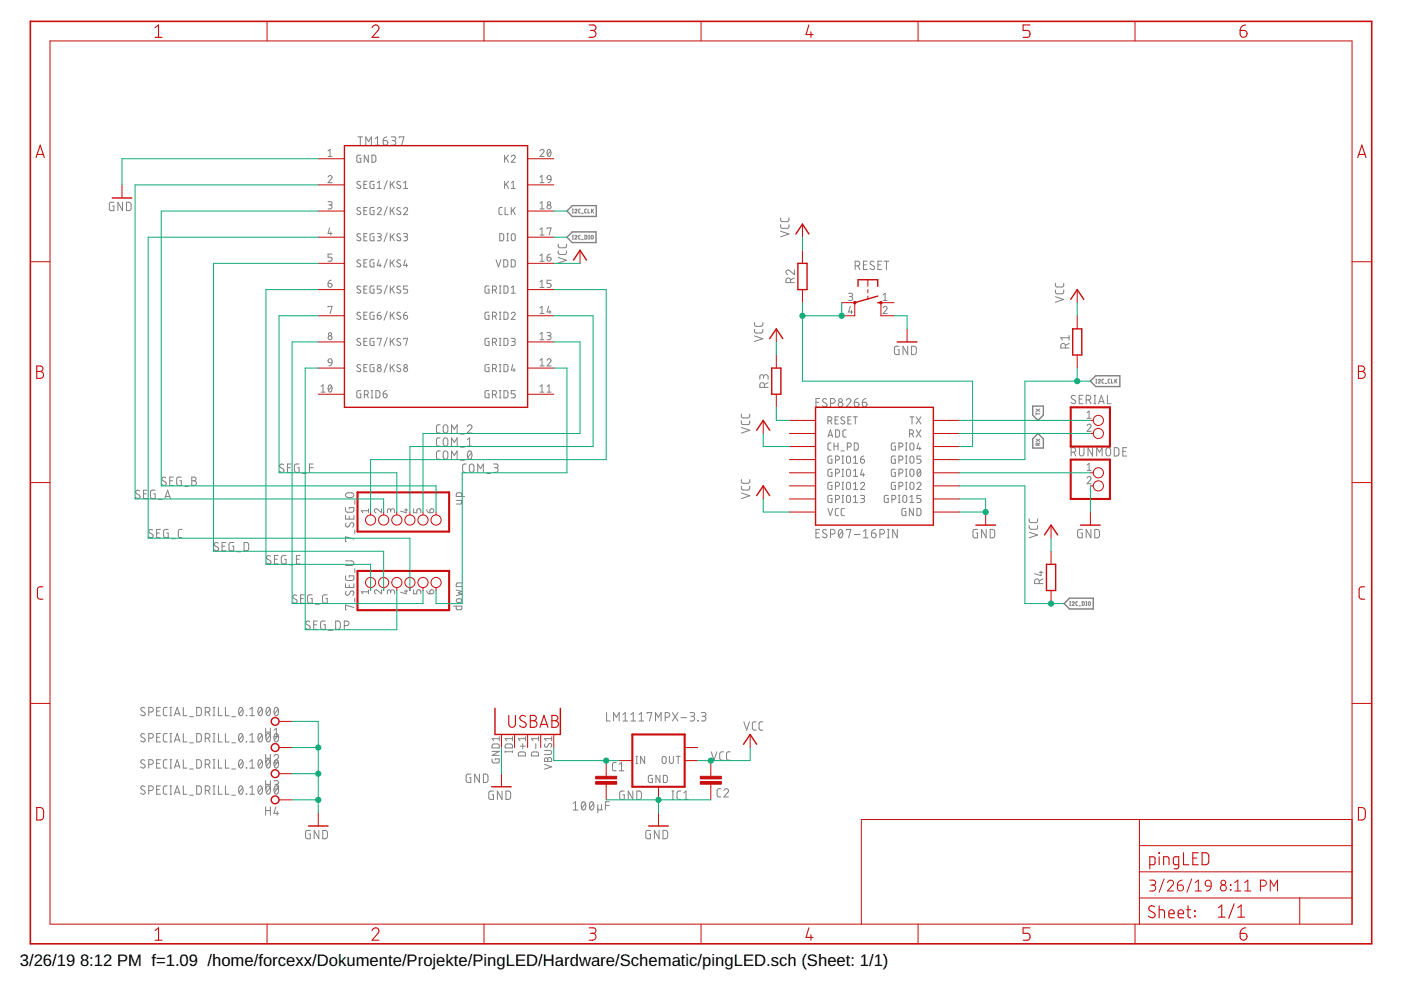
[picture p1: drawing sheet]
<svg xmlns="http://www.w3.org/2000/svg" width="297mm" height="210mm" viewBox="0 0 297 210" stroke-linecap="round" stroke-linejoin="round" font-family="sans-serif">
<defs><g id="words">
<g font-size="3.5">
<text x="4.2" y="204.7">3/26/19</text>
<text x="17" y="204.7">8:12 PM f=1.09 /home/forcexx/Dokumente/Projekte/PingLED/Hardware/Schematic/pingLED.sch (Sheet: 1/1)</text>
</g>
</g></defs>
<g fill="none" stroke="#808080" stroke-width=".21">
<path d="M69.6 37.5a.41 .41 0 0 1 .5-.3 .41 .41 0 0 1 .2 .7l-.7 .8h.8M69.6 32l.4-.3v1.5M69.6 33.2h.8M75.9 29h1M76.4 29v1.8M76.4 38.6l-.5-.1-.2 .3 .2 .3 .4 .2a.41 .41 0 0 1 0 .7 .41 .41 0 0 1-.7-.2M76.5 32.9h-.6l-.2 .2-.1 1 .3 .3h.6v-.8h-.3M77.2 39.1h.5M77.6 30.8v-1.8l.5 1 .6-1v1.8M77.8 38.4h-.6v1.6h.6M78.1 32.9v1.5l-.9-1.5v1.5M78.8 32.9h.6l.3 .2v.9l-.3 .4h-.6z"/>
<path d="M79.3 38.4l-.6 .1-.2 .2-.1 .9 .3 .3 .6 .1v-.9h-.3M79.5 29.4l.5-.4v1.8M79.5 30.8h1M80 40h.8M80 38.8l.4-.4v1.6M81.2 29.8h.6a.5 .5 0 0 1 .4 .5 .5 .5 0 0 1-.5 .5 .5 .5 0 0 1-.5-.5zM82 29l-.4 .2-.4 .6M82.1 38.3l-.7 1.8M82.7 38.4v1.6M83 29h.5a.39 .39 0 0 1 .4 .4 .39 .39 0 0 1-.4 .4h-.4M83.1 39l.5 1M83.4 29.8a.5 .5 0 0 1 .5 .5 .5 .5 0 0 1-.5 .5h-.4"/>
<path d="M83.6 38.4l-.9 1M84.6 29.2v-.2h1l-.4 1.8M84.9 38.6l-.5-.1-.2 .3 .1 .3 .5 .2a.39 .39 0 0 1 0 .6 .39 .39 0 0 1-.5 0l-.2-.1M85.6 40h.8M85.6 38.8l.4-.4v1.6M107 32.9v1.5M107 38.4v1.6M107.3 39l.5 1M107.3 33.5l.5 .9M107.8 38.4l-.8 1M107.8 32.9l-.8 .9M108.4 33.2a.42 .42 0 0 1 .6-.3 .42 .42 0 0 1 .1 .7l-.7 .8h.8"/>
<path d="M108.4 40h.8M108.4 38.8l.4-.4v1.6M114.5 32a.41 .41 0 0 1 .6-.3 .41 .41 0 0 1 .1 .6l-.7 .9h.8M114.5 38.7h.8M114.5 37.5l.4-.3v1.5M116.1 37.3l.3-.1 .3 .1 .1 .8-.7-.1-.1-.4zM116.2 31.8l.2-.1a.9 .9 0 0 1 0 1.5 .93 .93 0 0 1-.2-1.4zM116.8 32l-.7 .9M116.8 38.1l-.2 .5-.4 .1M24.2 42.9h-.6l-.4 .2v1.2l.2 .3 .8 .1v-1h-.3M26 42.9v1.8l-1-1.8v1.8M26.8 42.9h.7l.3 .3v1.1l-.3 .3-.7 .1z"/>
<path d="M69.6 42.8h.6l.2 .2-.2 .4-.5 .1M69.9 48.3l-.3 1.2h.8M70 43.5a.42 .42 0 0 1 .4 .4 .42 .42 0 0 1-.4 .4h-.4M70.1 49.2v.6M70.2 59.4l-.4 .1-.2 .6M70.4 53.9h-.8v.6h.5a.43 .43 0 0 1 .3 .5 .43 .43 0 0 1-.3 .4h-.5M76.4 44.1l-.5-.1-.2 .3 .1 .3 .5 .3a.42 .42 0 0 1 0 .6 .42 .42 0 0 1-.7-.2M76.4 49.7l-.5-.1-.2 .3 .1 .2 .5 .3a.42 .42 0 0 1 0 .7 .42 .42 0 0 1-.7-.3M76.4 55.2l-.4-.1-.3 .3 .1 .2 .5 .4a.42 .42 0 0 1 0 .6 .42 .42 0 0 1-.7-.2M77.2 44.7h.5M77.2 50.2h.5M77.2 55.8h.5"/>
<path d="M77.8 44h-.6v1.5h.6M77.8 49.5h-.6v1.6h.6M77.8 55.1h-.6v1.5h.6M79.3 44h-.6l-.2 .2-.1 1 .3 .3h.6v-.8h-.3M79.3 49.5l-.6 .1-.2 .1-.1 1 .3 .3 .6 .1v-.9h-.3M79.3 55.1h-.5l-.3 .2v1.1l.2 .2h.6v-.8h-.3M80 44.3a.41 .41 0 0 1 .6-.3 .41 .41 0 0 1 .1 .7l-.7 .8h.8M80 49.5l.6 .1 .2 .2-.2 .4h-.4M80.3 55.1l-.3 1.2h.8M80.4 50.2a.42 .42 0 0 1 .4 .4 .42 .42 0 0 1-.4 .5h-.4M80.6 55.9v.7M82.1 43.8l-.7 1.9"/>
<path d="M82.1 49.4l-.7 1.8M82.1 54.9l-.7 1.9M82.7 44v1.5M82.7 49.5v1.6M82.7 55.1v1.5M83.1 44.6l.5 .9M83.1 50.1l.5 1M83.1 55.7l.5 .9M83.6 44l-.9 .9M83.6 49.5l-.9 1M83.6 55.1l-.9 .9M84.9 44.1l-.5-.1-.2 .3v.3l.6 .3a.39 .39 0 0 1 0 .6 .39 .39 0 0 1-.5-.1l-.2-.1"/>
<path d="M84.9 49.7l-.5-.1-.2 .3v.2l.6 .3a.39 .39 0 0 1 0 .6 .39 .39 0 0 1-.5 0l-.2-.2M84.9 55.2l-.4-.1-.3 .3v.2l.6 .4a.39 .39 0 0 1 .1 .6 .39 .39 0 0 1-.6-.1l-.2-.1M85.6 44.3a.41 .41 0 0 1 .6-.3 .41 .41 0 0 1 .1 .7l-.7 .8h.8M85.6 49.5l.6 .1 .2 .2-.2 .4h-.5M85.9 55.1l-.3 1.2h.8M86 50.2a.42 .42 0 0 1 .4 .4 .42 .42 0 0 1-.4 .5h-.4M86.2 55.9v.7M105.2 55.1l.5 1.5 .5-1.5M106 49.5l.6 .1 .2 .2v1l-.2 .2-.6 .1zM106.5 44h-.5l-.2 .3 .1 1.1 .6 .1M106.8 55.1h.6l.2 .3v.9l-.2 .3h-.6zM107.1 44v1.5h.7"/>
<path d="M107.5 51.1h.3M107.5 49.5h.3M107.6 49.5v1.6M108.4 55.1h.6l.2 .3v.9l-.2 .3h-.6zM108.4 44v1.5M108.5 49.7l.3-.2 .3 .2 .1 .9a.42 .42 0 0 1-.4 .5 .42 .42 0 0 1-.4-.5zM108.7 44.6l.5 .9M109.2 44l-.8 .9M114.5 44.3h.8M114.5 55.4h.8M114.5 43.1l.4-.3v1.5M114.5 48.7l.4-.4v1.5"/>
<path d="M114.5 54.2l.4-.3v1.5M114.5 59.8l.4-.4v1.5M114.5 49.8h.8M116 54.5h.5a.42 .42 0 0 1 .3 .5 .42 .42 0 0 1-.4 .4 .42 .42 0 0 1-.4-.4zM116 48.5v-.2h.8l-.4 1.5M116.7 53.9l-.4 .1-.3 .5M116.8 59.4h-.8v.7h.5a.43 .43 0 0 1 .3 .4 .43 .43 0 0 1-.3 .4h-.5M118.3 53.2l.1 .5 .3 .3 1.2-.1 .2-.2v-.5M118.3 51.8l.1 .5 .3 .2h1.2l.2-.2v-.5M118.3 54.6l1.8 .6-1.8 .6M121.4 50.7h.2M121.4 49.9h.2"/>
<path d="M121.4 45.1h.2M121.4 44.3h.2M121.5 44.3v.8M121.5 49.9v.8M121.9 50.1a.22 .22 0 0 1 .3-.2 .22 .22 0 0 1 .1 .3l-.4 .5h.4M121.9 44.5a.22 .22 0 0 1 .3-.1 .22 .22 0 0 1 .1 .3l-.4 .4h.4M123 49.9h-.2l-.1 .2v.5l.3 .1M123 44.3l-.2 .1-.1 .1v.6h.3M123.3 50.8h.4M123.3 45.2h.4M124 49.9l.4 .1v.7h-.4zM124.3 44.3l-.3 .2v.6h.3"/>
<path d="M124.7 44.3v.8h.3M124.8 50.7h.2M124.8 49.9h.2M124.9 49.9v.8M125.3 50l.2-.1 .2 .1-.1 .7-.3-.1zM125.4 44.3v.8M125.6 44.7l.2 .4M125.8 44.3l-.4 .5M165.5 47.6v.6l.4 .2h1.1l.2-.2 .1-.6M165.5 46.2v.6l.4 .2h1.1l.2-.2 .1-.6M165.5 49l1.8 .6-1.8 .6M167.6 59.9v-.5a.49 .49 0 0 0-.5-.5 .49 .49 0 0 0-.5 .5v.5h1.8"/>
<path d="M168.4 57.2v1l-1-.8a.49 .49 0 0 0-.8 .1 .49 .49 0 0 0 .4 .7M168.4 58.9l-.8 .4M181.3 56.4h.5a.5 .5 0 0 0 .5-.5 .5 .5 0 0 0-.5-.5h-.5v1.7M181.9 56.4l.4 .7M183.1 56.2h.6M183.9 55.4h-.8v1.7h.8M185.3 55.5l-.6-.1-.2 .4 .1 .2 .6 .4a.45 .45 0 0 1 .1 .7 .45 .45 0 0 1-.7-.1l-.2-.1M186.1 56.2h.6M186.9 55.4h-.8v1.7h.8M187.5 55.4h.9M187.9 55.4v1.7M69.6 60.1h.5a.43 .43 0 0 1 .3 .5 .43 .43 0 0 1-.4 .3 .43 .43 0 0 1-.4-.4z"/>
<path d="M69.6 65.1v-.1h.8l-.4 1.5M69.7 76.2l.3-.1 .3 .1 .1 .7-.7-.1-.1-.3zM70.4 76.9l-.1 .4-.6 .3M76.4 60.8l-.5-.1-.2 .3 .2 .3 .4 .2a.35 .35 0 0 1 .1 .5 .35 .35 0 0 1-.4 .1l-.4-.1M76.4 66.3l-.5-.1-.2 .3 .2 .3 .4 .3a.41 .41 0 0 1 0 .6 .41 .41 0 0 1-.7-.2M76.4 71.9l-.5-.1-.2 .3 .2 .3 .4 .2a.41 .41 0 0 1 0 .7 .41 .41 0 0 1-.7-.3M76.4 77.4l-.5-.1-.2 .3 .2 .3 .4 .3a.41 .41 0 0 1 0 .6 .41 .41 0 0 1-.7-.2M77.2 61.3h.5M77.2 66.9h.5M77.2 72.4h.5M77.2 78h.5M77.8 60.6h-.6v1.6h.6"/>
<path d="M77.8 66.2h-.6v1.5h.6M77.8 71.7h-.6v1.6h.6M77.8 77.3h-.6v1.5h.6M79.3 60.6l-.6 .1-.2 .1-.1 1 .3 .3 .6 .1v-.9h-.3M79.3 66.2h-.6l-.2 .2-.1 1 .3 .3h.6v-.8h-.3M79.3 71.7l-.6 .1-.2 .1-.1 1 .3 .3 .6 .1v-.9h-.3M79.3 77.3h-.6l-.2 .2-.1 1 .3 .3h.6v-.8h-.3M80 66.9h.5a.42 .42 0 0 1 .3 .4 .42 .42 0 0 1-.4 .4 .42 .42 0 0 1-.4-.4zM80 71.9v-.2h.8l-.4 1.6M80.7 66.2l-.4 .1-.3 .6M80.8 60.6h-.8v.7h.5a.43 .43 0 0 1 .3 .4 .43 .43 0 0 1-.3 .5h-.5M82.1 60.5l-.7 1.8"/>
<path d="M82.1 66l-.7 1.9M82.1 71.6l-.7 1.8M82.1 77.1l-.7 1.9M82.7 60.6v1.6M82.7 66.2v1.5M82.7 71.7v1.6M82.7 77.3v1.5M83.1 61.2l.5 1M83.1 66.8l.5 .9M83.1 72.3l.5 1M83.1 77.9l.5 .9M83.6 60.6l-.9 1"/>
<path d="M83.6 66.2l-.9 .9M83.6 71.7l-.9 1M83.6 77.3l-.9 .9M84.9 60.8l-.5-.1-.2 .3 .1 .3 .5 .2a.38 .38 0 0 1 0 .6 .38 .38 0 0 1-.5 0l-.2-.1M84.9 66.3l-.5-.1-.2 .3 .1 .3 .5 .3a.38 .38 0 0 1 0 .6 .38 .38 0 0 1-.5-.1l-.2-.1M84.9 71.9l-.5-.1-.2 .3 .1 .3 .5 .2a.38 .38 0 0 1 0 .6 .38 .38 0 0 1-.5 0l-.2-.2M84.9 77.4l-.5-.1-.2 .3 .1 .3 .5 .3a.38 .38 0 0 1 0 .6 .38 .38 0 0 1-.5-.1l-.2-.1M85.6 66.9h.5a.42 .42 0 0 1 .3 .4 .42 .42 0 0 1-.4 .4 .42 .42 0 0 1-.4-.4zM85.6 71.9v-.2h.8l-.4 1.6M86.3 66.2l-.4 .1-.3 .6M86.4 60.6h-.8v.7h.5a.43 .43 0 0 1 .3 .4 .43 .43 0 0 1-.3 .5h-.5M103.7 77.3h-.7l-.2 .2v1l.2 .3h.7v-.8h-.3"/>
<path d="M103.7 71.7l-.7 .1-.2 .1v1l.2 .3 .7 .1v-.9h-.3M103.7 66.2h-.7l-.2 .2v1l.2 .3h.7v-.8h-.3M103.7 60.6l-.7 .1-.2 .1 .1 1.3 .8 .1v-.9h-.3M104.4 78.1h.4a.42 .42 0 0 0 .5-.4 .42 .42 0 0 0-.5-.4h-.4v1.5M104.4 72.6h.4a.42 .42 0 0 0 .5-.4 .42 .42 0 0 0-.5-.5h-.4v1.6M104.4 67h.4a.42 .42 0 0 0 .5-.4 .42 .42 0 0 0-.5-.4h-.4v1.5M104.4 61.5h.4a.42 .42 0 0 0 .5-.4 .42 .42 0 0 0-.5-.5h-.4v1.6M104.9 78.1l.4 .7M104.9 72.6l.4 .7M104.9 67l.4 .7M104.9 61.5l.4 .7M105.9 62.2h.3"/>
<path d="M105.9 60.6h.3M105.9 67.7h.3M105.9 66.2h.3M105.9 73.3h.3M105.9 71.7h.3M105.9 78.8h.3M105.9 77.3h.3M106 60.6v1.6M106 66.2v1.5M106 71.7v1.6M106 77.3v1.5M106.8 77.3h.6l.3 .2v1l-.3 .3h-.6z"/>
<path d="M106.8 71.7l.6 .1 .3 .2v1l-.3 .2-.6 .1zM106.8 66.2h.6l.3 .2v1l-.3 .3h-.6zM106.8 60.6l.6 .1 .3 .2v1l-.3 .2-.6 .1zM108.4 71.7l.7 .1 .1 .2-.1 .4h-.5M108.4 66.5a.42 .42 0 0 1 .6-.3 .42 .42 0 0 1 .1 .7l-.7 .8h.8M108.4 62.2h.8M108.4 61l.4-.4v1.6M108.7 77.3l-.3 1.2h.8M108.8 72.4a.42 .42 0 0 1 .4 .4 .42 .42 0 0 1-.4 .5h-.4M109 78.1v.7M114.5 65.3l.4-.3v1.5M114.5 70.8l.4-.3v1.5"/>
<path d="M114.5 76.4l.4-.3v1.5M114.5 77.6h.8M114.5 72h.8M114.5 66.5h.8M114.5 60.9h.8M116 76.4a.41 .41 0 0 1 .6-.3 .41 .41 0 0 1 .1 .6l-.7 .9h.8M116 70.5h.6l.2 .3-.2 .4h-.4M116.3 65l-.3 1.1h.8M116.4 71.2a.42 .42 0 0 1 .4 .4 .42 .42 0 0 1-.4 .4h-.4M116.6 65.8v.7M160 69.8v.6l.3 .2h1.2l.2-.2v-.6M160 68.4v.5l.3 .3h1.2l.2-.3v-.5"/>
<path d="M160 71.2l1.7 .6-1.7 .6M161.9 79.9a.49 .49 0 0 1 .5-.5 .49 .49 0 0 1 .5 .5v.5M179.9 62.2h.5l.4 .2-.2 .4-.5 .1M180.3 65l-.4 1.1h.9M180.4 62.9a.42 .42 0 0 1 .4 .4 .42 .42 0 0 1-.4 .4h-.5M180.5 65.8v.7M187.2 65.3a.42 .42 0 0 1 .6-.3 .42 .42 0 0 1 .2 .6l-.8 .9h.9M187.2 63.7h.9M187.2 62.5l.5-.3v1.5M190.6 73.4h-.6l-.3 .3-.1 1.1 .3 .4h.7v-1h-.3M192.4 73.4v1.8l-.9-1.8v1.8M193.3 73.4h.6l.3 .3v1.1l-.3 .4h-.6z"/>
<path d="M223.8 61.5v.5l.4 .3h1.1l.2-.3v-.5M223.8 60.1v.5l.4 .3 1.1-.1 .2-.2v-.5M223.8 62.9l1.7 .6-1.7 .6M225.9 73.8v-.5a.5 .5 0 0 0-.5-.5 .5 .5 0 0 0-.5 .5v.5h1.8M226.7 72.8l-.8 .4M226.7 71.6h-1.8l.4 .5M226.7 71.1v1M60.1 98.5l-.2-.1a.41 .41 0 0 0-.5 .2 .41 .41 0 0 0 .1 .5l.5 .3a.41 .41 0 0 1 .2 .6 .41 .41 0 0 1-.6 .1l-.4-.2M61 99.2h.6M61.7 98.4h-.7v1.8h.7M63.4 98.4h-.7l-.2 .2-.1 1.2 .3 .3 .7 .1v-1h-.3M65.6 99.2h.8"/>
<path d="M66.4 98.4h-.8v1.8M68.1 81.9l.4-.3v1.5M68.1 83.1h.8M69.7 81.7l.3-.1a.92 .92 0 0 1 0 1.5 1 1 0 0 1-.3-1.4zM70.3 81.9l-.7 .9M76.5 82.8h-.6l-.2 .2-.1 1 .3 .3h.6v-.8h-.3M77.3 83.7h.4a.42 .42 0 0 0 .4-.5 .42 .42 0 0 0-.4-.4h-.4v1.5M77.8 83.7l.3 .6M78.7 84.3h.3M78.7 82.8h.3M78.9 82.8v1.5M79.7 82.8l.6 .1 .2 .2v.8l-.2 .4h-.6z"/>
<path d="M81.2 83.5h.5a.42 .42 0 0 1 .4 .5 .42 .42 0 0 1-.5 .3 .42 .42 0 0 1-.4-.4zM81.9 82.8l-.4 .2-.3 .5M93.3 95.6h-.5l-.3 .4 .1 1.1 .2 .2 .5 .1M93.3 92.8l-.5 .1-.3 .3 .1 1.2 .2 .2h.5M93.3 90.1h-.5l-.3 .3 .1 1.2 .2 .2h.5M94.1 95.8l.3-.2 .4 .2 .2 1.1a.5 .5 0 0 1-.5 .5 .5 .5 0 0 1-.5-.5zM94.1 93l.3-.2 .4 .2 .2 1.1a.5 .5 0 0 1-.5 .5 .5 .5 0 0 1-.5-.5zM94.1 90.2l.3-.1 .4 .1 .2 1.1a.5 .5 0 0 1-.5 .5 .5 .5 0 0 1-.5-.5zM95.7 91.8v-1.7l.6 .9 .6-.9v1.7M95.7 94.6v-1.8l.6 1 .6-1v1.8M95.7 97.4v-1.8l.6 1 .6-1v1.8M97.6 92h.8"/>
<path d="M97.6 97.6h.8M97.6 94.8h.8M98.9 98.4h-.6l-.2 .4v1.1l.2 .2 .6 .1M99.1 90.4a.49 .49 0 0 1 .7-.3 .49 .49 0 0 1 .1 .7l-.8 1h1M99.1 94.6h1M99.1 93.2l.5-.4v1.8M99.3 95.7l.3-.1a1.03 1.03 0 0 1 0 1.8 1.14 1.14 0 0 1-.3-1.7zM99.6 98.6l.3-.2 .5 .2 .1 1.1a.5 .5 0 0 1-.5 .4 .5 .5 0 0 1-.5-.4zM100 96l-.8 1M103.7 82.8h-.7l-.2 .2v1l.2 .3h.7v-.8h-.3M104.4 83.7h.4a.42 .42 0 0 0 .5-.5 .42 .42 0 0 0-.5-.4h-.4v1.5M104.6 98.4h.6a.39 .39 0 0 1 .4 .4 .39 .39 0 0 1-.4 .4h-.4"/>
<path d="M104.9 83.7l.4 .6M105.1 99.2a.5 .5 0 0 1 .5 .5 .5 .5 0 0 1-.5 .5h-.5M105.9 84.3h.3M105.9 82.8h.3M106 82.8v1.5M106.8 82.8l.6 .1 .3 .2v1l-.3 .2h-.6zM109.2 82.8h-.8v.7h.5a.43 .43 0 0 1 .3 .4 .43 .43 0 0 1-.3 .4h-.5M114.5 83.1h.8M114.5 81.9l.4-.3v1.5M116 83.1h.8M116 81.9l.4-.3v1.5M157.2 89.2v.6l.4 .2h1.1l.2-.2 .1-.6"/>
<path d="M157.2 87.8v.6l.4 .2h1.1l.2-.2 .1-.6M157.2 90.6l1.8 .6-1.8 .6M161.9 80.2v-.4a.39 .39 0 0 0-.4-.4 .39 .39 0 0 0-.4 .4v.6M162.1 82.1v-.5a.49 .49 0 0 0-.5-.5 .49 .49 0 0 0-.5 .5v.5h1.8M162.9 81.1l-.8 .4M173 85.3h.6M173.8 84.5h-.8v1.8h.8M175.2 84.6a.45 .45 0 0 0-.6-.1 .45 .45 0 0 0-.1 .7l.7 .3a.45 .45 0 0 1 0 .7 .45 .45 0 0 1-.7 0l-.2-.2M175.5 89.2h.5a.42 .42 0 0 0 .4-.4 .42 .42 0 0 0-.4-.4h-.5v1.5M175.5 92.7l.5-1.6 .6 1.6M175.7 92.3h.7M176 89.2l.4 .7"/>
<path d="M176.1 85.5h.5a.5 .5 0 0 0 .5-.5 .5 .5 0 0 0-.5-.5h-.5v1.8M176.2 93.9l-.5 .1-.2 .3 .1 .9 .1 .2h.5M176.4 96.7h-.5l-.3 .2-.1 1 .2 .3h.7v-.8h-.3M176.4 99.5h-.7l-.1 .2-.1 1 .2 .3h.7v-.8h-.3M176.8 93.9v1.5M176.8 94.6h.9M177.1 89h.5M177.1 97.5h.5a.42 .42 0 0 0 .4-.4 .42 .42 0 0 0-.4-.4h-.5v1.5M177.2 91.1l.6 .1 .2 .2v.8l-.2 .4-.6 .1zM177.7 93.9v1.5M177.8 88.4h-.7v1.5h.7M178.3 95.6h.7"/>
<path d="M178.5 98.2h.4M178.5 96.7h.4M178.5 99.5h.4M178.7 96.7v1.5M178.7 99.5v1.5M179 88.5a.38 .38 0 0 0-.5-.1 .38 .38 0 0 0 0 .6l.4 .3a.42 .42 0 0 1 0 .6 .42 .42 0 0 1-.6-.2M179.4 91.1l-.5 .1-.2 .3 .1 1.1 .6 .1M179.4 84.9a.48 .48 0 0 1 .7-.4 .48 .48 0 0 1 .2 .8l-.9 1h1M179.6 96.8l.3-.1 .3 .1 .1 1a.42 .42 0 0 1-.4 .4 .42 .42 0 0 1-.4-.4zM179.6 99.6h.6l.1 1a.42 .42 0 0 1-.4 .4 .42 .42 0 0 1-.4-.4zM179.6 94.8h.5a.42 .42 0 0 0 .4-.5 .42 .42 0 0 0-.4-.4h-.5v1.5M179.8 89h.5"/>
<path d="M180.4 88.4h-.6v1.5h.6M180.9 88.4h.9M181 98.2h.8M181 97l.4-.3v1.5M181 99.8l.4-.3v1.5M181.1 93.9l.6 .1 .2 .2 .1 .8-.3 .4h-.6zM181.1 85.3h.6a.49 .49 0 0 1 .4 .6 .49 .49 0 0 1-.5 .4 .49 .49 0 0 1-.5-.5zM181.3 88.4v1.5M181.9 84.5l-.6 .3-.2 .5M182.5 97.4h.5a.43 .43 0 0 1 .3 .4 .43 .43 0 0 1-.4 .4 .43 .43 0 0 1-.4-.4zM182.8 99.5l-.3 1.2h.8M182.8 85.3h.6a.49 .49 0 0 1 .4 .6 .49 .49 0 0 1-.5 .4 .49 .49 0 0 1-.5-.5z"/>
<path d="M183.1 96.7l-.4 .1-.2 .6M183.6 84.5l-.6 .3-.2 .5M189.8 99.5h-.6l-.2 .2v1l.2 .3h.6v-.8h-.2M189.8 96.7h-.5l-.3 .2v1l.2 .3h.6v-.8h-.2M189.8 93.9h-.5l-.3 .2v1.1l.2 .2h.6v-.8h-.2M190.6 97.5h.4a.42 .42 0 0 0 .5-.4 .42 .42 0 0 0-.5-.4h-.4v1.5M190.6 94.8h.4a.42 .42 0 0 0 .5-.5 .42 .42 0 0 0-.5-.4h-.4v1.5M192 95.4h.3M192 93.9h.3M192 98.2h.3M192 96.7h.3M192 99.5h.3"/>
<path d="M192.2 93.9v1.5M192.2 96.7v1.5M192.2 99.5v1.5M192.8 92h.5a.42 .42 0 0 0 .4-.4 .42 .42 0 0 0-.4-.5h-.5v1.6M192.9 88.4h.9M193 99.6h.6l.2 1a.42 .42 0 0 1-.5 .4 .42 .42 0 0 1-.4-.4zM193 96.8l.3-.1 .3 .1 .2 1a.42 .42 0 0 1-.5 .4 .42 .42 0 0 1-.4-.4zM193 94l.3-.1 .3 .1 .2 1a.42 .42 0 0 1-.5 .4 .42 .42 0 0 1-.4-.4zM193.4 88.4v1.5M193.4 92l.3 .7M194.2 91.1l1.1 1.6M194.2 88.4l1.1 1.5"/>
<path d="M194.6 99.6l.2-.1a.9 .9 0 0 1 0 1.5 .96 .96 0 0 1-.2-1.4zM194.8 93.9l-.4 1.2h.9M195 94.8v.6M195.2 99.8l-.7 .9M195.3 96.7h-.9v.7h.5a.44 .44 0 0 1 .4 .4 .44 .44 0 0 1-.4 .4h-.5M195.3 91.1l-1.1 1.6M195.3 88.4l-1.1 1.5M219.7 87.7h.8M219.7 87.5v.5M219.7 86.7l.8 .5M219.7 93.1l.8 .5M220.1 94.4v-.4h-.3l-.1 .4h.8"/>
<path d="M220.5 86.7l-.8 .5M220.5 93.9l-.4 .2M220.5 93.1l-.8 .5M227.1 95.9h.5a.49 .49 0 0 0 .5-.5 .49 .49 0 0 0-.5-.5h-.5v1.8M227.7 95.9l.4 .8M228 84l-.2-.2a.42 .42 0 0 0-.6 .2 .42 .42 0 0 0 .2 .6l.5 .3a.44 .44 0 0 1 0 .6 .44 .44 0 0 1-.6 0l-.2-.2M228.8 84.6h.6M228.9 94.9v1.3a.49 .49 0 0 0 .4 .5 .49 .49 0 0 0 .5-.5v-1.3M229.6 83.8h-.8v1.8h.8M230.3 84.8h.5a.49 .49 0 0 0 .5-.5 .49 .49 0 0 0-.5-.5h-.5v1.8M230.5 90.3a.42 .42 0 0 1 .6-.4 .42 .42 0 0 1 .1 .7l-.7 .9h.8M230.5 87.5l.4-.3v1.5"/>
<path d="M230.5 98.6l.4-.3v1.5M230.5 88.7h.8M230.5 99.8h.8M230.9 84.8l.4 .8M231.6 94.9v1.8l-.9-1.8v1.8M231.9 85.6h.4M231.9 83.8h.4M232.1 83.8v1.8M232.3 81.2h.2M232.3 80.4h.2M232.4 80.4v.8M232.5 96.7v-1.8l.6 1 .6-1v1.8"/>
<path d="M232.9 80.6a.22 .22 0 0 1 .3-.2 .22 .22 0 0 1 0 .4l-.3 .4h.4M232.9 85.6l.6-1.8 .6 1.8M233.1 85.2h.9M234 80.4h-.3v.2v.5l.3 .1M234.3 81.3h.4M234.6 95.1l.3-.2 .5 .2 .1 1.1a.5 .5 0 0 1-.5 .5 .5 .5 0 0 1-.5-.5zM234.8 83.8v1.8h.8M235.3 80.4l-.4 .2 .1 .5 .3 .1M235.6 80.4v.8h.4M236.2 94.9h.7l.3 .3v1.2l-.3 .3h-.7zM236.4 80.4v.8M236.5 80.7l.3 .5"/>
<path d="M236.8 80.4l-.4 .5M238.1 95.7h.6M238.9 94.9h-.8v1.8h.8M29.6 104.1l-.6-.2-.2 .4 .1 .3 .6 .4a.44 .44 0 0 1 .1 .6 .44 .44 0 0 1-.7 0l-.2-.1M30.4 104.7h.6M31.2 103.9h-.8v1.8h.8M32.4 112.4a.45 .45 0 0 0-.6-.1 .45 .45 0 0 0-.2 .6l.7 .4a.45 .45 0 0 1 0 .7 .45 .45 0 0 1-.6-.1l-.2-.1M32.9 103.9h-.7l-.3 .3v1.1l.3 .4h.7v-1h-.3M33.2 113h.6M33.6 105.9h.8M34 112.2h-.8v1.8h.8M34.9 105.7l.6-1.8 .6 1.8"/>
<path d="M35.1 105.3h.9M35.2 101.3l-.6-.1-.3 .3 .1 .3 .7 .4a.44 .44 0 0 1 0 .7 .44 .44 0 0 1-.7-.1l-.1-.1M35.7 112.2l-.8 .1-.2 .2v1.1l.2 .4h.8v-1h-.3M36 101.9h.6M36.4 114.2h.8M36.8 101.2h-.8v1.7h.8M38.4 101.2h-.7l-.2 .2v1.1l.2 .4h.7v-1h-.3M38.6 112.2l-.5 .1-.3 .3v1.2l.3 .2h.5M39.2 103.1h.7M40.7 101.2h.5a.39 .39 0 0 1 .4 .3 .39 .39 0 0 1-.4 .4 .5 .5 0 0 1 .5 .5 .5 .5 0 0 1-.5 .5h-.5zM40.7 101.9h.5M46.2 115.2a.45 .45 0 0 0-.6-.1 .45 .45 0 0 0-.1 .6l.7 .4a.45 .45 0 0 1 0 .6 .45 .45 0 0 1-.6 0l-.2-.2"/>
<path d="M47.1 115.8h.6M47.9 115h-.8v1.8h.8M49.6 115l-.8 .1-.2 .2v1.3l.2 .2h.8v-1h-.3M50.2 117h.8M51.8 115h.6l.3 .4v1.1l-.3 .3h-.6zM57.4 117.9a.46 .46 0 0 0-.7-.1 .46 .46 0 0 0-.1 .6l.7 .4a.42 .42 0 0 1 .1 .6 .42 .42 0 0 1-.6 .1l-.3-.2M58.2 118.6h.6M59 117.8h-.8v1.8h.8M60.6 117.8h-.6l-.3 .2-.1 1.2 .3 .3 .7 .1v-1h-.3M61.3 119.8h.8M62.8 118.6h.6M63.6 117.8h-.8v1.8h.8"/>
<path d="M64.1 100.4h.8M73.3 118.9h1.2a.49 .49 0 0 1 .5 .5 .49 .49 0 0 1-.5 .5h-1.2M73.3 107.6v.8l.2 .2h1.1l.4-.2v-.8h-1v.3M73.3 109.3v.8h1.7v-.8M73.4 110.9l-.1 .2a.42 .42 0 0 0 .1 .6 .42 .42 0 0 0 .6-.2l.3-.5a.44 .44 0 0 1 .7-.1 .44 .44 0 0 1-.1 .7l-.1 .2M73.4 104.6l1.1-.1a.5 .5 0 0 1 .5 .5 .5 .5 0 0 1-.5 .5l-1.1-.2-.1-.2zM74 109.5v.6M75 114.3l-1.7-.5v1h.1M75.2 106.1v.8M75.2 112.4v.8M78.1 107.9v.8M78.1 108.3h-1.5l.3 .4"/>
<path d="M80.9 107.9v.8l-.8-.7a.42 .42 0 0 0-.7 .1 .42 .42 0 0 0 .3 .6M82.8 108.3a.42 .42 0 0 1 .4-.4 .42 .42 0 0 1 .5 .4v.4M82.8 108.5v-.4l-.4-.2-.2 .2-.1 .6M85.8 108.1h.6M86.1 107.9v.8l-1.2-.3M87.7 107.9v.8h.7v-.5a.43 .43 0 0 1 .4-.3 .43 .43 0 0 1 .4 .3v.5M90.5 108l.2 .6 .4 .1M91.2 108a.43 .43 0 0 1 .7 .1 .43 .43 0 0 1-.3 .6h-.5zM96.7 106.1h1.2l-.1 .7-1.1 .1M97.9 105.3v-.6l-.2-.2h-.7l-.2 .1-.1 .7h1.8M101.3 100.2v-1.8l.6 1 .6-1v1.8M103.2 100.4h.8"/>
<path d="M157.2 103.1v.6l.4 .2h1.1l.2-.2 .1-.6M157.2 101.7v.5l.4 .3 1.1-.1 .2-.2 .1-.5M157.2 104.5l1.8 .6-1.8 .6M173 113h.6M173.8 112.2h-.8v1.8h.8M175.2 112.4a.45 .45 0 0 0-.6-.1 .45 .45 0 0 0-.1 .6l.7 .4a.48 .48 0 0 1-.1 .7 .48 .48 0 0 1-.8-.2M175.5 107.8l.5 1.5 .6-1.5M176.1 113.2h.5a.5 .5 0 0 0 .5-.5 .5 .5 0 0 0-.5-.5h-.5v1.8M176.4 102.3h-.7l-.1 .1-.1 1 .2 .3 .7 .1v-.9h-.3M176.4 105l-.7 .1-.1 .1-.1 1 .2 .3 .7 .1v-.9h-.3M177.1 100.3h.5a.42 .42 0 0 0 .4-.4 .42 .42 0 0 0-.4-.4h-.5v1.5M177.1 103.1h.5a.42 .42 0 0 0 .4-.4 .42 .42 0 0 0-.4-.4h-.5v1.5"/>
<path d="M177.1 105.9h.5a.42 .42 0 0 0 .4-.4 .42 .42 0 0 0-.4-.5h-.5v1.6M177.8 107.8h-.5l-.2 .3v1l.2 .2h.5M177.9 112.4l.3-.2a1.03 1.03 0 0 1 0 1.8 1.11 1.11 0 0 1-.3-1.6zM178.5 101h.4M178.5 103.8h.4M178.5 102.3h.4M178.5 106.6h.4M178.5 105h.4M178.6 112.6l-.8 1M178.7 102.3v1.5M178.7 105v1.6M179 107.8h-.4l-.2 .3v1l.2 .2h.4"/>
<path d="M179.4 112.4v-.2h1l-.5 1.8M179.6 102.4h.6l.1 1a.42 .42 0 0 1-.4 .4 .42 .42 0 0 1-.4-.4zM179.6 105.2l.3-.2 .3 .2 .1 .9a.42 .42 0 0 1-.4 .5 .42 .42 0 0 1-.4-.5zM181 102.6l.4-.3v1.5M181 105.4l.4-.4v1.6M181 101h.8M181 103.8h.8M181 106.6h.8M181.1 113.3h1.2M182.5 102.6a.42 .42 0 0 1 .6-.3 .42 .42 0 0 1 .1 .6l-.7 .9h.8M182.5 105l.6 .1 .2 .2-.2 .4h-.5M182.9 105.7a.42 .42 0 0 1 .4 .4 .42 .42 0 0 1-.4 .5h-.4"/>
<path d="M183 100.3v.7M183.1 114h.9M183.1 112.6l.5-.4v1.8M184.8 113h.6a.5 .5 0 0 1 .4 .6 .5 .5 0 0 1-.6 .4 .5 .5 0 0 1-.4-.5zM185.6 112.2l-.7 .4-.1 .4M186.6 113.2h.4a.5 .5 0 0 0 .5-.5 .5 .5 0 0 0-.5-.5h-.4v1.8M188.1 114h.4M188.1 112.2h.4M188.3 105l-.6 .1-.2 .1v1l.2 .3 .6 .1v-.9h-.2M188.3 112.2v1.8M189.1 105.9h.4a.42 .42 0 0 0 .4-.4 .42 .42 0 0 0-.4-.5h-.4v1.6M189.8 102.3h-.6l-.2 .1v1l.2 .3 .6 .1v-.9h-.2"/>
<path d="M190.2 112.2v1.8l-.9-1.8v1.8M190.5 106.6h.3M190.5 105h.3M190.6 103.1h.4a.42 .42 0 0 0 .5-.4 .42 .42 0 0 0-.5-.4h-.4v1.5M190.6 100.3h.4a.42 .42 0 0 0 .5-.4 .42 .42 0 0 0-.5-.4h-.4v1.5M190.6 105v1.6M191.5 105.2l.3-.2 .4 .2 .1 .9a.42 .42 0 0 1-.5 .5 .42 .42 0 0 1-.4-.5zM192 101h.3M192 103.8h.3M192 102.3h.3M192.1 107.8h-.7l-.2 .2v1l.2 .3h.7v-.8h-.3M192.2 102.3v1.5"/>
<path d="M192.9 106.6h.9M192.9 105.4l.4-.4v1.6M193 102.4h.6l.2 1a.42 .42 0 0 1-.5 .4 .42 .42 0 0 1-.4-.4zM193.7 107.8v1.5l-.9-1.5v1.5M194.4 107.8h.6l.2 .3 .1 .8-.3 .4h-.6zM194.4 102.6a.42 .42 0 0 1 .6-.3 .42 .42 0 0 1 .1 .6l-.7 .9h.9M195.3 105h-.9v.7h.5a.43 .43 0 0 1 .4 .4 .43 .43 0 0 1-.4 .5h-.5M207.3 112.2l-.8 .1-.2 .2v1.1l.2 .4h.8v-1h-.3M209.1 112.2v1.8l-1-1.8v1.8M209.9 112.2l.7 .1 .3 .3v1.1l-.3 .3h-.7zM218.2 111.4v.6l.4 .2h1.2l.2-.2v-.6M218.2 110v.6l.4 .2h1.2l.2-.2v-.6"/>
<path d="M218.2 112.8l1.8 .6-1.8 .6M229.5 112.2l-.8 .1-.2 .2v1.1l.2 .4h.8v-1h-.3M230.5 101.4a.42 .42 0 0 1 .6-.4 .42 .42 0 0 1 .1 .7l-.7 .9h.8M231.3 112.2v1.8l-1-1.8v1.8M232.1 112.2l.7 .1 .3 .3v1.1l-.3 .3h-.7zM62.9 126.3a.45 .45 0 0 0-.7-.1 .45 .45 0 0 0 .1 .7l.5 .2a.45 .45 0 0 1 .1 .7 .45 .45 0 0 1-.7 0l-.2-.1M63.7 126.9h.6M64.5 126.1h-.8v1.8h.8M65.7 131.8l-.6-.1-.3 .4 .1 .2 .7 .4a.45 .45 0 0 1 0 .7 .45 .45 0 0 1-.6-.1l-.2-.1M66.2 126.1h-.6l-.4 .3v1.1l.2 .4h.8v-1h-.3M66.5 132.5h.6M66.9 128.1h.8"/>
<path d="M67.3 131.7h-.8v1.7h.8M69 131.7h-.8l-.2 .2v1.2l.2 .3h.8v-.9h-.3M69.4 126.1l-.8 .1-.2 .2v1.1l.2 .4h.8v-1h-.3M69.7 133.6h.8M71.2 131.7h.6l.3 .3v1.1l-.3 .3h-.6zM73 132.7h.5a.49 .49 0 0 0 .5-.5 .49 .49 0 0 0-.5-.5h-.5v1.7M73.3 122.1v.7l.2 .2 1.1 .1 .4-.3v-.7h-1v.3M73.3 123.8v.8h1.7v-.8M73.4 125.4a.45 .45 0 0 0-.1 .6 .45 .45 0 0 0 .6 .1l.4-.6a.41 .41 0 0 1 .6-.2 .41 .41 0 0 1 .1 .6l-.2 .4M74 124v.6M75 128.8l-1.7-.5v1h.1M75.2 120.6v.8"/>
<path d="M75.2 126.9v.8M78.1 125.5h-1.5l.3 .4M78.1 125.1v.8M80.9 125.1v.8l-.8-.7a.42 .42 0 0 0-.7 .1 .42 .42 0 0 0 .3 .6M82.8 125.5a.42 .42 0 0 1 .4-.4 .42 .42 0 0 1 .5 .4v.4M82.8 125.7v-.5l-.4-.1-.2 .1-.1 .7M85.8 125.3h.6M86.1 125.1v.8l-1.2-.3M87.7 125.1v.8h.7v-.5a.43 .43 0 0 1 .4-.4 .43 .43 0 0 1 .4 .4v.5M90.5 125.2l.1 .4 .5 .3M91.2 125.2a.43 .43 0 0 1 .7 .1 .43 .43 0 0 1-.3 .6h-.5zM96.1 128.5h1.8v.6l-.3 .2h-.7l-.1-.2-.1-.6"/>
<path d="M96.7 125.1l1.2 .3-.8 .3 .8 .3-1.2 .3M96.8 127.1l.7-.1a.39 .39 0 0 1 .4 .3 .39 .39 0 0 1-.4 .4l-.7-.1zM97.9 123.6h-.9l-.3 .3v.5h1.2M220.3 123.7v-.5a.5 .5 0 0 0-.5-.5 .5 .5 0 0 0-.4 .5v.5h1.7M220.3 121.3h.8M220.7 121.1v.9l-1.3-.4M221.1 122.7l-.8 .4M226.8 128.4h.2M226.8 127.6h.2M226.9 127.6v.8M227.3 127.8a.22 .22 0 0 1 .3-.2 .22 .22 0 0 1 .1 .3l-.4 .5h.5M228.5 127.6h-.3l-.1 .2v.5l.4 .1"/>
<path d="M228.7 128.5h.4M229.4 127.6l.4 .1v.7h-.4zM230.2 128.4h.2M230.2 127.6h.2M230.3 127.6v.8M230.8 127.7l.2-.1 .2 .1-.1 .7-.3-.1zM30.7 150.1l-.2-.1a.42 .42 0 0 0-.6 .2 .42 .42 0 0 0 .2 .5l.5 .3a.44 .44 0 0 1 0 .7 .44 .44 0 0 1-.6-.1l-.2-.1M30.7 155.7l-.6-.1-.3 .3 .3 .4 .5 .3a.44 .44 0 0 1 0 .6 .44 .44 0 0 1-.6 0l-.2-.1M31.5 151h.5a.49 .49 0 0 0 .5-.5 .49 .49 0 0 0-.5-.5h-.5v1.7M31.5 156.5h.5a.49 .49 0 0 0 .5-.5 .49 .49 0 0 0-.5-.5h-.5v1.8M33.2 150.8h.6M33.2 156.3h.6"/>
<path d="M34 150h-.8v1.7h.8M34 155.5h-.8v1.8h.8M35.4 150h-.5l-.3 .4 .1 1.1 .2 .2h.5M35.4 155.5l-.5 .1-.3 .3 .1 1.2 .2 .2h.5M36 150h.4M36 151.7h.4M36 155.5h.4M36 157.3h.4M36.2 150v1.7M36.2 155.5v1.8M37 151.7l.6-1.7 .6 1.7M37 157.3l.6-1.8 .6 1.8"/>
<path d="M37.1 151.3h.9M37.1 156.9h.9M38.9 150v1.7h.7M38.9 155.5v1.8h.7M40.2 152h.8M40.2 157.5h.8M41.7 150h.6l.4 .3v1l-.4 .4h-.6zM41.7 155.5l.6 .1 .4 .3v.9l-.4 .5h-.6zM43.5 151h.5a.49 .49 0 0 0 .5-.5 .49 .49 0 0 0-.5-.5h-.5v1.7M43.5 156.5h.5a.49 .49 0 0 0 .5-.5 .49 .49 0 0 0-.5-.5h-.5v1.8M44.1 151l.4 .7M44.1 156.5l.4 .8"/>
<path d="M45.2 150h.4M45.2 151.7h.4M45.2 155.5h.4M45.2 157.3h.4M45.4 150v1.7M45.4 155.5v1.8M46.3 150v1.7h.8M46.3 155.5v1.8h.8M47.8 150v1.7h.8M47.8 155.5v1.8h.8M49.1 152h.8M49.1 157.5h.8"/>
<path d="M50.8 150.1l.3-.1a1.04 1.04 0 0 1 0 1.7 1.09 1.09 0 0 1-.3-1.6zM50.8 155.6l.3-.1a1.06 1.06 0 0 1 0 1.8 1.12 1.12 0 0 1-.3-1.7zM51.5 150.4l-.8 1M51.5 155.9l-.8 1M52.2 151.7h.1zM52.2 157.2l.1 .1zM53 151.7h1M53 150.4l.5-.4v1.7M53 155.9l.5-.4v1.8M53 157.3h1M54.9 150.1l.3-.1a1.01 1.01 0 0 1 0 1.7 1.11 1.11 0 0 1-.3-1.6zM54.9 155.6l.3-.1a1.03 1.03 0 0 1 0 1.8 1.14 1.14 0 0 1-.3-1.7z"/>
<path d="M55.6 150.4l-.8 1M55.6 155.9l-.8 1M56.3 154.4v1.8M56.3 160v1.7M56.3 155.2h1M56.6 150.1l.3-.1a1.04 1.04 0 0 1 0 1.7 1.09 1.09 0 0 1-.3-1.6zM56.6 155.6l.3-.1a1.06 1.06 0 0 1 0 1.8 1.12 1.12 0 0 1-.3-1.7zM57.3 150.4l-.8 1M57.3 155.9l-.8 1M57.3 154.4v1.8M57.3 160v1.7M58.1 154.8l.5-.4v1.8"/>
<path d="M58.1 156.2h1M58.3 150.1l.3-.1a1.04 1.04 0 0 1 0 1.7 1.09 1.09 0 0 1-.3-1.6zM58.3 155.6l.3-.1a1.06 1.06 0 0 1 0 1.8 1.12 1.12 0 0 1-.3-1.7zM59 150.4l-.8 1M59 155.9l-.8 1M104.3 159.3h1.6l-1.6 .9h1.6M104.5 157.8h1.1l.2 .2 .1 .6h-1.6zM105.9 156.6h-1.6l.4 .4M105.9 156.2v.8M107.1 159.4h1.5M107.1 159.2v.4M107.2 157.8h1.2l.2 .2v.6h-1.5z"/>
<path d="M108.6 156.6h-1.5l.3 .4M108.6 156.2v.8M108.6 159.2v.4M110 159.5l1.1-.1 .3 .3v.6h-1.5zM110.3 158.2h1M110.8 157.7v1M111.4 156.2v.8M111.4 156.6h-1.5l.3 .4M112.8 159.5l1.1-.1 .3 .3v.6h-1.5zM113.6 157.7v1M114.2 156.6h-1.5l.3 .4M114.2 156.2v.8"/>
<path d="M115.4 159.1h1.1a.42 .42 0 0 1 .5 .4 .42 .42 0 0 1-.5 .5h-1.1M115.6 157.7l-.1 .5 .3 .2 .3-.1 .2-.5a.41 .41 0 0 1 .7 .1 .41 .41 0 0 1-.2 .6M117 156.6h-1.6l.4 .4M117 156.2v.8M128.6 151.1v1.8h.8M130.1 152.9v-1.8l.6 1 .6-1v1.8M132.1 152.9h1M132.1 151.5l.5-.4v1.8M133.8 152.9h1M133.8 151.5l.5-.4v1.8M135.5 152.9h1M135.5 151.5l.5-.4v1.8"/>
<path d="M137.2 151.3v-.2h1l-.5 1.8M139 152.9v-1.8l.6 1 .6-1v1.8M141 152.1h.5a.5 .5 0 0 0 .5-.5 .5 .5 0 0 0-.5-.5h-.5v1.8M142.6 151.1l1.1 1.8M143.7 151.1l-1.1 1.8M144.4 152.2h1.2M146.3 151.1h.6a.39 .39 0 0 1 .4 .4 .39 .39 0 0 1-.4 .4h-.4M146.8 151.9a.5 .5 0 0 1 .5 .5 .5 .5 0 0 1-.5 .5h-.5M147.9 152.8l.1 .1zM148.7 151.1h.6a.39 .39 0 0 1 .4 .4 .39 .39 0 0 1-.4 .4h-.4M149.2 151.9a.5 .5 0 0 1 .5 .5 .5 .5 0 0 1-.5 .5h-.5M150.8 159.4l.6 1.8 .6-1.8"/>
<path d="M153.4 159.4h-.6l-.2 .4v1.2l.2 .2h.6M154.8 159.4h-.5l-.3 .4 .1 1.2 .2 .2h.5M157.7 153l.6 1.8 .6-1.8M160.3 153l-.5 .1-.3 .3 .1 1.2 .2 .2h.5M161.7 153l-.5 .1-.3 .3 .1 1.2 .2 .2h.5M30.7 161.2l-.6-.1-.3 .4 .2 .2 .6 .4a.44 .44 0 0 1 0 .7 .44 .44 0 0 1-.6-.1l-.2-.1M30.7 166.8l-.2-.1a.41 .41 0 0 0-.6 .1 .41 .41 0 0 0 .2 .6l.5 .3a.45 .45 0 0 1 0 .6 .45 .45 0 0 1-.6 0l-.2-.2M31.5 162.1h.5a.49 .49 0 0 0 .5-.5 .49 .49 0 0 0-.5-.5h-.5v1.8M31.5 167.6h.5a.5 .5 0 0 0 .5-.5 .5 .5 0 0 0-.5-.5h-.5v1.8M33.2 161.9h.6M33.2 167.4h.6M34 161.1h-.8v1.8h.8"/>
<path d="M34 166.6h-.8v1.8h.8M35.4 161.1h-.5l-.3 .4 .1 1.1 .2 .2 .5 .1M35.4 166.6h-.5l-.3 .4 .1 1.1 .2 .3h.5M36 161.1h.4M36 162.9h.4M36 166.6h.4M36 168.4h.4M36.2 161.1v1.8M36.2 166.6v1.8M37 162.9l.6-1.8 .6 1.8M37 168.4l.6-1.8 .6 1.8M37.1 162.4h.9"/>
<path d="M37.1 168h.9M38.9 161.1v1.8h.7M38.9 166.6v1.8h.7M40.2 163h.8M40.2 168.6h.8M41.7 161.1h.6l.4 .3v.9l-.4 .5-.6 .1zM41.7 166.6h.6l.4 .4v.9l-.4 .5h-.6zM43.5 162.1h.5a.49 .49 0 0 0 .5-.5 .49 .49 0 0 0-.5-.5h-.5v1.8M43.5 167.6h.5a.5 .5 0 0 0 .5-.5 .5 .5 0 0 0-.5-.5h-.5v1.8M44.1 162.1l.4 .8M44.1 167.6l.4 .8M45.2 161.1h.4"/>
<path d="M45.2 162.9h.4M45.2 166.6h.4M45.2 168.4h.4M45.4 161.1v1.8M45.4 166.6v1.8M46.3 161.1v1.8h.8M46.3 166.6v1.8h.8M47.8 161.1v1.8h.8M47.8 166.6v1.8h.8M49.1 163h.8M49.1 168.6h.8M50.8 161.2l.3-.1a1.06 1.06 0 0 1 0 1.8 1.12 1.12 0 0 1-.3-1.7z"/>
<path d="M50.8 166.8l.3-.2a1.06 1.06 0 0 1 0 1.8 1.11 1.11 0 0 1-.3-1.6zM51.5 161.5l-.8 1M51.5 167l-.8 1M52.2 162.8l.1 .1zM52.2 168.3l.1 .1zM53 161.5l.5-.4v1.8M53 167l.5-.4v1.8M53 162.9h1M53 168.4h1M54.9 161.2l.3-.1a1.03 1.03 0 0 1 0 1.8 1.14 1.14 0 0 1-.3-1.7zM54.9 166.8l.3-.2a1.03 1.03 0 0 1 0 1.8 1.13 1.13 0 0 1-.3-1.6zM55.6 161.5l-.8 1"/>
<path d="M55.6 167l-.8 1M56.3 165.5v1.8M56.3 171.1v1.7M56.3 160.8h1M56.3 166.3h1M56.3 171.9h1M56.6 161.2l.3-.1a1.06 1.06 0 0 1 0 1.8 1.12 1.12 0 0 1-.3-1.7zM56.6 166.8l.3-.2a1.06 1.06 0 0 1 0 1.8 1.11 1.11 0 0 1-.3-1.6zM57.3 161.5l-.8 1M57.3 167l-.8 1M57.3 165.5v1.8M57.3 171.1v1.7"/>
<path d="M58.1 160.4a.49 .49 0 0 1 .7-.4 .49 .49 0 0 1 .1 .8l-.8 .9h1M58.1 165.5h.6a.39 .39 0 0 1 .4 .4 .39 .39 0 0 1-.4 .4h-.4M58.3 161.2l.3-.1a1.06 1.06 0 0 1 0 1.8 1.12 1.12 0 0 1-.3-1.7zM58.3 166.8l.3-.2a1.06 1.06 0 0 1 0 1.8 1.11 1.11 0 0 1-.3-1.6zM58.5 171.1l-.4 1.3h1M58.6 166.3a.49 .49 0 0 1 .5 .5 .49 .49 0 0 1-.5 .5h-.5M58.8 172v.8M59 161.5l-.8 1M59 167l-.8 1M65.8 176.1h-.8l-.2 .2v1.1l.2 .4h.8v-1h-.3M67.6 176.1v1.7l-1-1.7v1.7M68.4 176.1h.7l.3 .3v.9l-.3 .5h-.7z"/>
<path d="M99.8 164.1h-.7l-.2 .3-.1 1.1 .3 .4h.7v-1h-.3M101.6 164.1v1.8l-1-1.8v1.8M102.5 164.1h.6l.3 .4v1.1l-.3 .3h-.6zM104.3 160.9v.5l.2 .3h1.3l.1-.8h-.9v.3M104.6 167.7l-.7 .1-.2 .2-.1 1.1 .3 .4h.7v-1h-.3M106.4 167.7v1.8l-.9-1.8v1.8M107.3 167.7l.6 .1 .3 .3v1.1l-.3 .3h-.6zM115.4 162.1l1.6 .5-1.6 .5M115.5 160.9l.3-.2 .3 .3a.42 .42 0 0 1 .4-.4 .42 .42 0 0 1 .5 .4v.4h-1.6zM116.1 161v.4M121.5 170.4l.5-.4v1.7M121.5 171.7h1"/>
<path d="M123.5 170.1l.2-.1a1.01 1.01 0 0 1 0 1.7 1.11 1.11 0 0 1-.2-1.6zM124.1 170.4l-.8 1M125.2 170.1l.2-.1a1.04 1.04 0 0 1 0 1.7 1.13 1.13 0 0 1-.2-1.6zM125.8 170.4l-.8 1M126.7 171.4a.39 .39 0 0 0 .4 .3 .39 .39 0 0 0 .4-.3M126.7 170.6v1.7M127.5 170.6v1l.2 .1M128.4 170.8h.8M129.2 170h-.8v1.7M130.6 161.6l-.5 .1-.2 .4v1.1l.2 .2h.5M131.3 163.4h1M131.3 162.1l.5-.5v1.8"/>
<path d="M132.4 167.7h-.6l-.4 .3v1.1l.2 .4h.8v-1h-.3M134.2 167.7v1.8l-1-1.8v1.8M134.8 161.9h.4M134.8 160.4h.4M135 160.4v1.5M135 167.7l.7 .1 .3 .3v1.1l-.3 .3h-.7zM136.7 160.4v1.5l-.9-1.5v1.5M137.9 176.1h-.7l-.3 .2v1.1l.3 .4h.7v-1h-.3M138.3 164.4h-.6l-.2 .3 .1 1.1 .7 .1v-.8h-.3M139.7 176.1v1.7l-1-1.7v1.7M139.9 164.4v1.5l-.8-1.5v1.5M140.5 160.5l.3-.1 .3 .1 .1 1a.42 .42 0 0 1-.4 .4 .42 .42 0 0 1-.4-.4z"/>
<path d="M140.6 176.1h.6l.3 .3 .1 .9-.4 .5h-.6zM140.7 164.4h.5l.3 .3v1l-.3 .2h-.5zM141.9 160.4v1.1a.42 .42 0 0 0 .4 .4 .42 .42 0 0 0 .5-.4v-1.1M142.5 169.5h.4M142.5 167.7h.4M142.7 167.7v1.8M143.4 160.4h.8M143.8 160.4v1.5M144.3 167.7l-.5 .1-.3 .3 .1 1.2 .2 .2h.5M145 169.5h.9M145 168.1l.5-.4v1.8M152.8 167.2h-.5l-.3 .4 .1 1.1 .2 .3h.5"/>
<path d="M153.5 167.6a.48 .48 0 0 1 .7-.4 .48 .48 0 0 1 .1 .8l-.8 1h1"/>
<circle cx="116.4" cy="43.9" r=".43"/>
<circle cx="116.4" cy="43.1" r=".34"/>
<circle cx="70" cy="70.9" r=".34"/>
<circle cx="70" cy="71.6" r=".42"/>
<circle cx="80.4" cy="77.6" r=".35"/>
<circle cx="80.4" cy="78.4" r=".42"/>
<circle cx="86" cy="77.6" r=".35"/>
<circle cx="86" cy="78.4" r=".42"/>
<circle cx="178.2" cy="84.9" r=".39"/>
<circle cx="178.2" cy="85.8" r=".49"/>
</g>
<path d="M120.2 50.3l1.1-1.1h5.1v2.2h-5.1zM121.3 43.6h5.1v2.3h-5.1l-1.1-1.2zM232.3 79.7h5.1v2.3h-5.1l-1.1-1.2zM218.9 86.1h2.3v1.9l-1.1 1.1-1.2-1.1zM220.1 91.9l1.1 1.1v2h-2.3v-2zM225.6 128l1.2-1.2h5v2.3h-5z" fill="none" stroke="#808080" stroke-width=".3"/>
<g fill="none" stroke="#c90d0c" stroke-width=".3">
<path d="M73 30.9h38.9v55.5h-38.9zM23.8 42h4.1M121.6 55.2l1.4-2.1 1.4 2.1M168.7 49.6l1.4-2.1 1.4 2.1M169.2 55.8h1.9v5.6h-1.9zM163.2 71.8l1.4-2.1 1.4 2.1M163.6 78h2v5.6h-2zM181.9 60.7v-1.4h4.2v1.4M186.1 64.2h.7M186.1 62.8l-4.9 1.4M190.2 72.5h4.2M227 63.5l1.4-2.1 1.4 2.1"/>
<path d="M227.4 69.7h2v5.6h-2zM160.4 91.2l1.4-2.1 1.4 2.1M172.9 86.4h25v24.9h-25zM160.4 105.1l1.4-2.1 1.4 2.1M206.9 111.3h4.2M221.5 113.4l1.3-2.1 1.4 2.1M221.9 119.7h1.9v5.5h-1.9zM229.1 111.3h4.2M104.9 150.2v5.5h13.9v-5.5M157.6 157.8l1.4-2.1 1.4 2.1M65.4 175.1h4.2M104.2 166.8h4.2"/>
<path d="M137.5 175.1h4.2"/>
<circle cx="58.3" cy="153" r=".83"/>
<circle cx="58.3" cy="158.5" r=".83"/>
<circle cx="58.3" cy="169.6" r=".83"/>
<circle cx="58.3" cy="164" r=".83"/>
</g>
<g fill="none" stroke="#c90d0c" stroke-width=".21">
<path d="M10.6 8.7h276.1v187.2h-276.1zM56.6 4.5v4.2M102.6 4.5v4.2M148.6 4.5v4.2M194.6 4.5v4.2M240.6 4.5v4.2M25.9 39.2v2.8M67.5 33.7h5.5M67.5 39.2h5.5M111.9 33.7h5.5M111.9 39.2h5.5M6.4 55.5h4.2"/>
<path d="M67.5 44.7h5.5M67.5 50.3h5.5M67.5 55.8h5.5M111.9 44.7h5.5M111.9 50.3h5.5M111.9 55.8h5.5M123 53.1v2.7M170.1 47.5v2.8M170.1 53.1v2.7M184 59.3v1.4M286.7 55.5h4.1M67.5 61.4h5.5"/>
<path d="M67.5 67h5.5M67.5 72.5h5.5M67.5 78h5.5M111.9 61.4h5.5M111.9 67h5.5M111.9 72.5h5.5M111.9 78h5.5M164.6 69.7v2.8M164.6 75.3v2.7M170.1 61.4v2.8M178.5 64.2h2.7v2.8h-2.7M184 61.4v.7"/>
<path d="M184 62.8v.7M189.5 64.2h-2.7v2.8h2.7M192.3 69.7v2.8M228.4 61.4v2.8M228.4 67v2.7M228.4 75.3v2.7M67.5 83.6h5.5M111.9 83.6h5.5M161.8 89.1v2.8M164.6 83.6v2.8M167.4 89.1h5.5M167.4 91.9h5.5"/>
<path d="M167.4 94.7h5.5M167.4 97.5h5.5M197.9 89.1h5.5M197.9 91.9h5.5M197.9 94.7h5.5M197.9 97.5h5.5M231.2 89.1h.6M231.2 91.9h.6M6.4 102.3h4.2M78.6 108.6v.6M81.3 108.6v.6M84.1 108.6v.6"/>
<path d="M86.9 108.6v.6M89.7 108.6v.6M92.5 108.6v.6M161.8 103v2.8M167.4 100.2h5.5M167.4 103h5.5M167.4 105.8h5.5M167.4 108.6h5.5M197.9 100.2h5.5M197.9 103h5.5M197.9 105.8h5.5M197.9 108.6h5.5"/>
<path d="M209 108.6v2.7M222.8 111.3v2.8M222.8 116.9v2.8M231.2 100.2h.6M231.2 103h.6M231.2 108.6v2.7M286.7 102.3h4.1M78.6 124.6v.6M81.3 124.6v.6M84.1 124.6v.6M86.9 124.6v.6M89.7 124.6v.6"/>
<path d="M92.5 124.6v.6M222.8 125.2v2.8M6.4 149.1h4.2M59.2 158.5h2.7M59.2 153h2.7M106.3 155.7v2.8M109.1 155.7v2.8M111.9 155.7v2.8M114.6 155.7v2.8M117.4 155.7v2.8M145.2 158.5h2.7M159 155.7v2.8"/>
<path d="M286.7 149.1h4.1M59.2 164h2.7M59.2 169.6h2.7M67.5 172.4v2.7M106.3 164v2.8M128.5 161.3v3.3M128.5 166.3v3.3M131.3 161.3h2.8M139.6 166.8v2.8M139.6 172.4v2.7M145.2 161.3h2.7M150.7 161.3v3.3"/>
<path d="M150.7 166.3v3.3M241.6 173.8v22.1M241.6 179.3h45.1M286.7 173.8h-104.1v22.1M56.6 195.9v4.2M102.6 195.9v4.2M148.6 195.9v4.2M194.6 195.9v4.2M240.6 195.9v4.2M241.6 190.4h45.1M241.6 184.8h45.1M243.8 186.6h.7a.52 .52 0 0 1 .5 .5 .52 .52 0 0 1-.5 .5h-.5"/>
<path d="M244.4 187.6a.63 .63 0 0 1 .6 .7 .63 .63 0 0 1-.6 .6h-.6M246.8 186.4l-1 2.8M247.5 187.1a.63 .63 0 0 1 .9-.5 .63 .63 0 0 1 .2 1l-1.1 1.3h1.3M249.6 187.6h.8a.64 .64 0 0 1 .5 .7 .64 .64 0 0 1-.7 .6 .64 .64 0 0 1-.6-.6zM250.7 186.6l-.8 .3-.3 .7M252.7 186.4l-1 2.8M253.4 188.9h1.3M253.4 187.1l.7-.5v2.3M255.6 186.9a.64 .64 0 0 1 .8-.3 .64 .64 0 0 1 .4 .7v.6h-.8a.63 .63 0 0 1-.4-1zM256.8 187.9l-.3 .7-.7 .3M260.9 187.6l.1 .1zM260.9 188.6l.1 .1z"/>
<path d="M261.8 188.9h1.3M261.8 187.1l.6-.5v2.3M263.9 188.9h1.3M263.9 187.1l.7-.5v2.3M267.2 187.9h.7a.65 .65 0 0 0 .6-.6 .65 .65 0 0 0-.6-.7h-.7v2.3M269.3 188.9v-2.3l.8 1.3 .7-1.3v2.3M275.6 190.4v5.5"/>
<circle cx="232.9" cy="91.9" r="1.08"/>
<circle cx="232.9" cy="89.1" r="1.08"/>
<circle cx="78.6" cy="110.3" r="1.08"/>
<circle cx="81.3" cy="110.3" r="1.08"/>
<circle cx="84.1" cy="110.3" r="1.08"/>
<circle cx="86.9" cy="110.3" r="1.08"/>
<circle cx="89.7" cy="110.3" r="1.08"/>
<circle cx="92.5" cy="110.3" r="1.08"/>
<circle cx="232.9" cy="103" r="1.08"/>
<circle cx="232.9" cy="100.2" r="1.08"/>
<circle cx="78.6" cy="123.5" r="1.08"/>
<circle cx="81.3" cy="123.5" r="1.08"/>
<circle cx="84.1" cy="123.5" r="1.08"/>
<circle cx="86.9" cy="123.5" r="1.08"/>
<circle cx="89.7" cy="123.5" r="1.08"/>
<circle cx="92.5" cy="123.5" r="1.08"/>
<circle cx="259.4" cy="188.3" r=".64"/>
<circle cx="259.4" cy="187.1" r=".5"/>
</g>
<g fill="none" stroke="#c90d0c" stroke-width=".44">
<path d="M227 86.4h8.3v8.3h-8.3zM227 97.5h8.3v8.3h-8.3zM75.8 104.4h19.4v8.3h-19.4zM75.8 121.1h19.4v8.3h-19.4zM134.1 155.7h11.1v11.1h-11.1z"/>
<circle cx="181.2" cy="64.2" r=".15"/>
<circle cx="186.8" cy="64.2" r=".15"/>
</g>
<g fill="none" stroke="#c90d0c" stroke-width=".23">
<path d="M32.9 5.9l.7-.6v2.6M32.9 7.9h1.4M78.9 5.9a.72 .72 0 0 1 1-.6 .72 .72 0 0 1 .2 1.2l-1.2 1.4h1.4M124.9 5.3h.9a.58 .58 0 0 1 .6 .6 .58 .58 0 0 1-.6 .6h-.6M125.6 6.5a.73 .73 0 0 1 .8 .7 .73 .73 0 0 1-.8 .7h-.7M171.5 5.3l-.6 2h1.5M171.9 6.8v1.1M218.4 5.3h-1.5v1.2h.9a.74 .74 0 0 1 .6 .7 .74 .74 0 0 1-.6 .7h-.9M262.9 6.5h.9a.73 .73 0 0 1 .6 .8 .73 .73 0 0 1-.8 .6 .73 .73 0 0 1-.7-.7zM264.1 5.3a1.16 1.16 0 0 0-1.2 1.2M7.6 33.4l.9-2.6 .9 2.6M7.9 32.7h1.3"/>
<path d="M287.9 33.4l.8-2.6 .9 2.6M288.1 32.7h1.3M7.8 77.6h.7a.58 .58 0 0 1 .6 .6 .58 .58 0 0 1-.6 .6 .73 .73 0 0 1 .7 .7 .73 .73 0 0 1-.7 .7h-.7zM7.8 78.8h.7M288 77.6h.7a.58 .58 0 0 1 .6 .6 .58 .58 0 0 1-.6 .6 .73 .73 0 0 1 .8 .7 .73 .73 0 0 1-.8 .7h-.7zM288 78.8h.7M9.1 124.4h-.8l-.3 .3-.1 .3 .1 1.6 .3 .4h.8M289.3 124.4h-.7l-.3 .3-.1 .3v1.6l.4 .4h.7M107.9 151.7v1.8a.71 .71 0 0 0 .7 .7 .71 .71 0 0 0 .7-.7v-1.8M111.4 151.9a.64 .64 0 0 0-.9-.1 .64 .64 0 0 0 0 .9l.8 .5a.61 .61 0 0 1 .1 .8 .61 .61 0 0 1-.9 .1l-.3-.2M112.4 151.7h.8a.56 .56 0 0 1 .5 .5 .56 .56 0 0 1-.5 .6 .71 .71 0 0 1 .7 .7 .71 .71 0 0 1-.7 .7h-.8zM112.4 152.8h.8"/>
<path d="M114.5 154.2l.8-2.5 .9 2.5M114.7 153.6h1.3M117 151.7h.7a.56 .56 0 0 1 .6 .5 .56 .56 0 0 1-.6 .6 .71 .71 0 0 1 .7 .7 .71 .71 0 0 1-.7 .7h-.7zM117 152.8h.7M7.8 171.2l.9 .1 .5 .4v1.7l-.5 .4-.9 .1zM288 171.2l1 .1 .4 .4v1.7l-.4 .4-1 .1zM32.9 197.3l.7-.6v2.6M32.9 199.3h1.4M78.9 197.3a.72 .72 0 0 1 1-.6 .72 .72 0 0 1 .2 1.2l-1.2 1.4h1.4M124.9 196.7h.9a.58 .58 0 0 1 .6 .6 .58 .58 0 0 1-.6 .6h-.6M125.6 197.9a.73 .73 0 0 1 .8 .7 .73 .73 0 0 1-.8 .7h-.7M171.5 196.7l-.6 2.1h1.5"/>
<path d="M171.9 198.2v1.1M218.4 196.7h-1.5v1.2h.9a.74 .74 0 0 1 .6 .7 .74 .74 0 0 1-.6 .7h-.9M243.8 183.3h.8l.3-.2v-1.2l-.3-.2h-.8v2.5M244.8 192.3a.64 .64 0 0 0-1-.2 .64 .64 0 0 0 0 1l.8 .4a.61 .61 0 0 1 .2 .9 .61 .61 0 0 1-.9 .1l-.4-.3M245.7 180.8l.2 .1zM245.8 192.9h.8l.3 .2v1.5M245.8 181.7v1.6M245.8 192v2.6M246.7 183.3v-1.6h.9l.2 .2 .1 1.4M247.8 193.7h1.1a.59 .59 0 0 0-.3-.8 .59 .59 0 0 0-.8 .6l.1 1 1 .1M249.8 193.7h1.1a.6 .6 0 0 0-.4-.8 .6 .6 0 0 0-.7 .6l.1 1 1 .1M249.9 183.3h-.9l-.2-.2v-1l.2-.4h.9v2.1l-.3 .4h-.7"/>
<path d="M250.9 180.8v2.5h1.2M251.6 192.9h.9M251.9 192v2.3l.2 .3h.4M252.9 181.9h.8M253.3 193.1l.1 .2zM253.3 194.2l.1 .2zM254 180.8h-1.1v2.5h1.1M254.9 180.8h.9l.5 .5v1.6l-.5 .4h-.9zM258.3 192.5l.7-.6v2.6M258.3 194.5h1.5M261.7 191.6l-1.2 3.1M262.4 194.5h1.5"/>
<path d="M262.4 192.5l.7-.6v2.6M262.9 197.9h.9a.73 .73 0 0 1 .6 .8 .73 .73 0 0 1-.8 .6 .73 .73 0 0 1-.7-.7zM264.1 196.7a1.16 1.16 0 0 0-1.2 1.2"/>
</g>
<g fill="#c90d0c" stroke="#c90d0c" stroke-width=".21">
<path d="M126.3 165.7h4.4v.6h-4.4z"/>
<path d="M126.3 164.6h4.4v.5h-4.4z"/>
<path d="M148.5 165.7h4.4v.6h-4.4z"/>
<path d="M148.5 164.6h4.4v.5h-4.4z"/>
</g>
<path d="M6.4 4.5h284.4v195.6h-284.4z" fill="none" stroke="#c90d0c" stroke-width=".34"/>
<g fill="none" stroke="#0dab76" stroke-width=".21">
<path d="M67.5 33.7h-41.6v5.5M67.5 39.2h-38.9v66.6h52.7v2.8M67.5 55.8h-22.2v61.1h36v8.3M67.5 44.7h-33.3v58.3h58.3v5.6M67.5 50.3h-36.1v63.8h55.5v11.1M117.4 55.8h5.6M117.4 44.7h2.8M117.4 50.3h2.8M170.1 50.3v2.8M67.5 67h-8.3v33.2h24.9v8.4M67.5 61.4h-11.1v58.3h22.2v5.5M67.5 78h-2.8v55.5h19.4v-8.3"/>
<path d="M67.5 72.5h-5.6v55.5h27.8v-2.8M117.4 67h8.4v27.7h-38.9v13.9M117.4 78h2.8v22.2h-22.2v27.8h-5.5v-2.8M117.4 61.4h11.1v36.1h-49.9v11.1M117.4 72.5h5.6v19.4h-33.3v16.7M164.6 72.5v2.8M170.1 64.2v16.6h36.1v13.9h-2.8M178.5 64.2v2.8h-8.4M189.5 67h2.8v2.7M228.4 64.2v2.8M228.4 78v2.8M161.8 91.9v2.8h5.6"/>
<path d="M164.6 86.4v2.7h2.8M203.4 91.9h27.8M203.4 89.1h27.8M231.2 80.8h-13.9v16.7h-13.9M161.8 105.8v2.8h5.6M203.4 105.8h5.6v2.8h-5.6M203.4 100.2h27.8M203.4 103h13.9v25h8.3M222.8 114.1v2.8M231.2 103v5.6M61.9 153h5.6v19.4M61.9 158.5h5.6"/>
<path d="M106.3 158.5v5.5M117.4 158.5v2.8h13.9M159 158.5v2.8h-11.1M61.9 169.6h5.6M61.9 164h5.6M128.5 169.6h22.2M139.6 169.6v2.8"/>
</g>
<g fill="#0dab76" stroke="#0dab76" stroke-width=".21">
<circle cx="139.6" cy="169.6" r=".55"/>
<circle cx="209" cy="108.6" r=".55"/>
<circle cx="67.5" cy="158.5" r=".55"/>
<circle cx="67.5" cy="164" r=".55"/>
<circle cx="67.5" cy="169.6" r=".55"/>
<circle cx="128.5" cy="161.3" r=".55"/>
<circle cx="150.7" cy="161.3" r=".55"/>
<circle cx="178.5" cy="67" r=".55"/>
<circle cx="170.1" cy="67" r=".55"/>
<circle cx="222.8" cy="128" r=".55"/>
<circle cx="228.4" cy="80.8" r=".55"/>
</g>
<use href="#words"/>
</svg>
